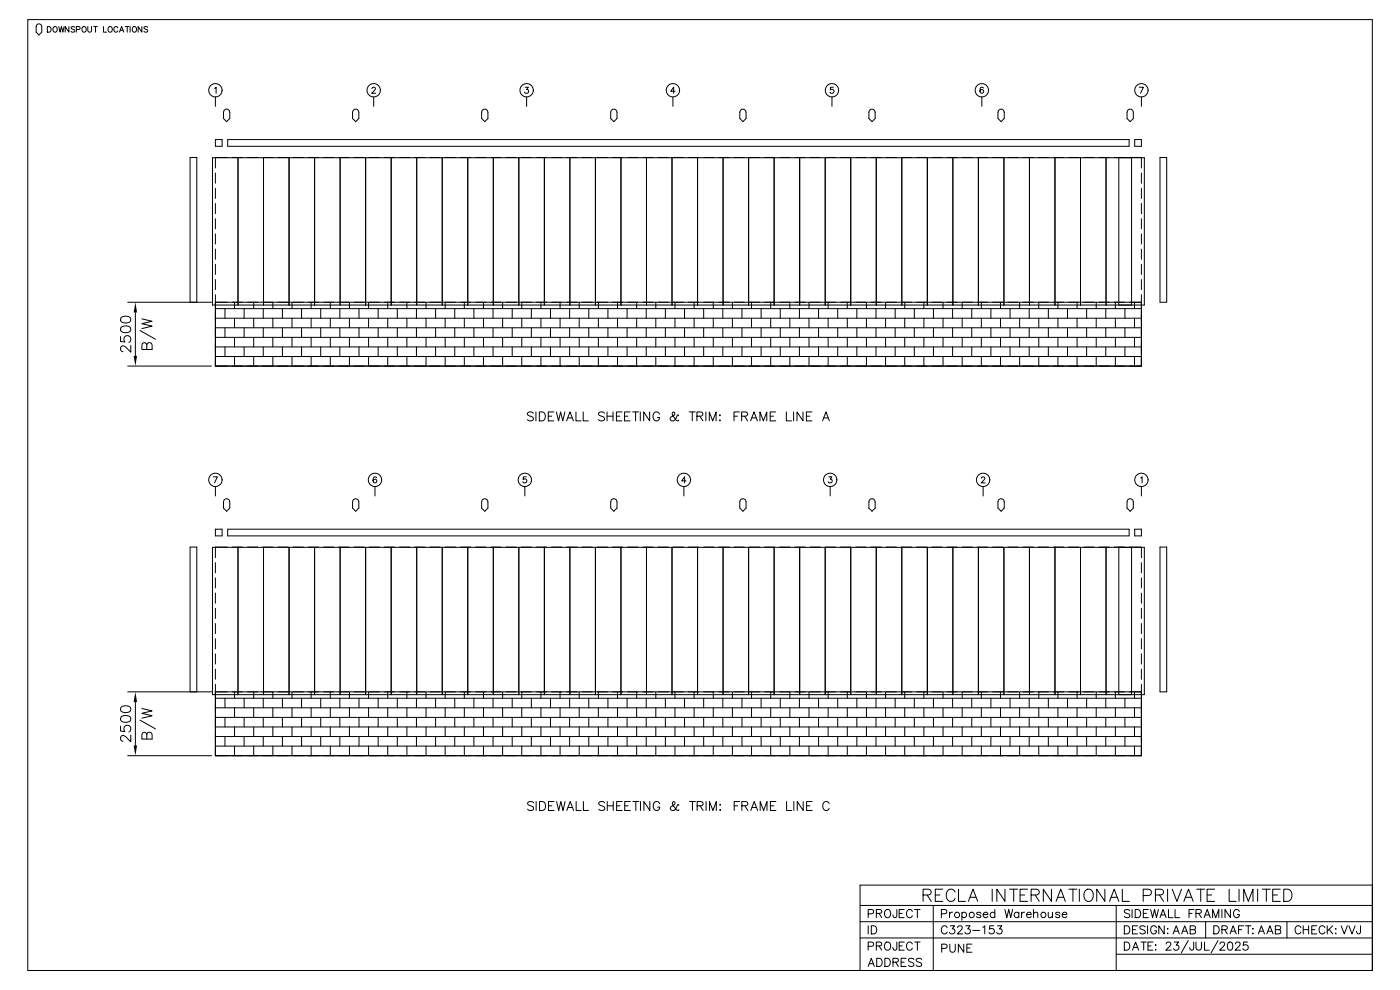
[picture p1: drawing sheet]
<svg xmlns="http://www.w3.org/2000/svg" width="420mm" height="297mm" viewBox="0 0 420 297" stroke-linecap="round" stroke-linejoin="round" font-family="sans-serif">
<g fill="none" stroke="#000" stroke-width=".3">
<path d="M8.3 5.9h403.3v285.1h-403.3zM11 7.5l.4-.3h.5l.5 .3 .1 .5v1.6l-.8 .9-.9-.9zM14.2 8h.6a.9 .9 0 0 1 .5 .8 .9 .9 0 0 1-.5 .8h-.6zM16 8.2l.2-.2a.78 .78 0 0 1 1 .8 .78 .78 0 0 1-1 .8l-.3-.6zM17.6 8l.4 1.6 .4-1.6 .4 1.6 .4-1.6M20.7 8v1.6l-1.2-1.6v1.6M22.4 8.2l-.4-.2-.7 .2 .2 .4 .9 .6v.2l-.4 .2-.7-.2M22.9 8.8h1v-.7l-1-.1v1.6M24.9 8a.78 .78 0 0 1 1 .8 .78 .78 0 0 1-1 .8l-.3-.6zM26.3 8v1.2l.5 .4 .6-.2v-1.4M28.1 8h1.1M28.6 8v1.6"/>
<path d="M31 8v1.6h1M32.7 8a.78 .78 0 0 1 1 .8 .78 .78 0 0 1-1 .8l-.3-.6zM35.4 8.4a.62 .62 0 0 0-.8-.4 .62 .62 0 0 0-.4 .6v.4a.62 .62 0 0 0 .4 .6 .62 .62 0 0 0 .8-.4M35.8 9.6l.7-1.6 .6 1.6M36.1 9.1h.8M37.6 8h1.1M38.1 8v1.6M39 8v1.6M40 8a.78 .78 0 0 1 1 .8 .78 .78 0 0 1-1 .8l-.3-.6zM42.5 8v1.6l-1.1-1.6v1.6M44.3 8.2l-.4-.2-.7 .2 .1 .4 1 .6v.2l-.4 .2-.7-.2M64.4 26.5l.4-.3v1.8"/>
<path d="M64.6 29.1v2.8M67.2 33.1l.5-.4h.6l.4 .4 .2 .5v1.9l-.9 1-1-1zM105.9 33.1l.5-.4h.6l.4 .4 .2 .5v1.9l-.9 1-1-1zM111.5 26.6l.4-.4h.5l.2 .3-.3 .6-.8 .9h1.2M112.1 29.1v2.8M144.6 33.1l.5-.4h.6l.4 .4 .2 .5v1.9l-.9 1-1-1zM157.5 26.2h.9l-.5 .7a.6 .6 0 0 1 .5 .9 .6 .6 0 0 1-1.1-.2M157.9 29.1v2.8M183.3 33.1l.5-.4h.6l.5 .4 .1 .5v1.9l-.9 1-1-1zM201.8 29.1v2.8M202.4 27.4h-1.2l.8-1.2v1.8M222 33.1l.5-.4h.6l.5 .4 .1 .5v1.9l-.9 1-.9-1z"/>
<path d="M249.5 29.1v2.8M249.9 26.2h-.8l-.1 .7a.64 .64 0 0 1 1 0 .64 .64 0 0 1-.2 1 .64 .64 0 0 1-.9-.3M260.7 33.1l.5-.4h.6l.5 .4 .2 .5v1.9l-1 1-.9-1zM294.4 29.1v2.8M294.9 26.4l-.1-.2a.89 .89 0 0 0-1 .7 .89 .89 0 0 0 .6 1.1 .56 .56 0 0 0 .6-.5 .56 .56 0 0 0-.5-.6 .56 .56 0 0 0-.6 .5M299.5 33.1l.4-.4h.6l.5 .4 .2 .5v1.9l-1 1-.9-1zM338.2 33.1l.4-.4h.6l.5 .4 .2 .5v1.9l-1 1-.9-1zM341.7 26.2h1.2l-.9 1.8M342.3 29.1v2.8M63.7 47.3h279.5v44.2h-279.5zM64.6 41.9h2v2h-2zM64.6 51.9v3"/>
<path d="M64.6 56.5v3M68.2 47.2h-3.6v3.2M68.3 41.9h270.3v2h-270.3zM69.7 47.2h3M71.4 47.3v44.2M74.2 47.2h3.1M78.8 47.2h3M79 47.3v44.2M83.4 47.2h3M86.7 47.3v44.2M87.9 47.2h3.1M92.5 47.2h3"/>
<path d="M94.3 47.3v44.2M97 47.2h3.1M101.6 47.2h3M102 47.3v44.2M106.2 47.2h3M109.7 47.3v44.2M110.7 47.2h3.1M115.3 47.2h3M117.3 47.3v44.2M119.8 47.2h3.1M124.4 47.2h3M125 47.3v44.2"/>
<path d="M129 47.2h3M132.6 47.3v44.2M133.5 47.2h3.1M138.1 47.2h3M140.3 47.3v44.2M142.6 47.2h3.1M147.2 47.2h3M147.9 47.3v44.2M151.8 47.2h3M155.6 47.3v44.2M156.3 47.2h3.1M160.9 47.2h3"/>
<path d="M163.3 47.3v44.2M165.4 47.2h3.1M170 47.2h3M170.9 47.3v44.2M174.6 47.2h3M178.6 47.3v44.2M179.1 47.2h3.1M183.7 47.2h3M186.2 47.3v44.2M188.2 47.2h3.1M192.8 47.2h3.1M193.9 47.3v44.2"/>
<path d="M197.4 47.2h3M201.5 47.3v44.2M201.9 47.2h3.1M206.5 47.2h3M209.2 47.3v44.2M211 47.2h3.1M215.6 47.2h3.1M216.8 47.3v44.2M220.2 47.2h3M224.5 47.3v44.2M224.7 47.2h3.1M229.3 47.2h3"/>
<path d="M232.2 47.3v44.2M233.8 47.2h3.1M238.4 47.2h3.1M239.8 47.3v44.2M243 47.2h3M247.5 47.3v44.2M247.5 47.2h3.1M252.1 47.2h3M255.1 47.3v44.2M256.6 47.2h3.1M261.2 47.2h3.1M262.8 47.3v44.2"/>
<path d="M265.8 47.2h3M270.3 47.2h3.1M270.4 47.3v44.2M274.9 47.2h3M278.1 47.3v44.2M279.5 47.2h3M284 47.2h3.1M285.8 47.3v44.2M288.6 47.2h3M293.1 47.2h3.1M293.4 47.3v44.2M297.7 47.2h3"/>
<path d="M301.1 47.3v44.2M302.3 47.2h3M306.8 47.2h3.1M308.7 47.3v44.2M311.4 47.2h3M315.9 47.2h3.1M316.4 47.3v44.2M320.5 47.2h3M324 47.3v44.2M325.1 47.2h3M329.6 47.2h3.1M331.7 47.3v44.2"/>
<path d="M334.2 47.2h3M335.5 47.3v44.2M338.7 47.2h3.6v3.2M339.4 47.3v44.2M340.3 41.9h2v2h-2zM342.3 51.9v3M342.3 56.5v3M347.9 47.2h2v43.4h-2zM64.6 61v3.1M64.6 65.6v3M64.6 70.1v3.1M64.6 74.7v3"/>
<path d="M64.6 79.3v3M342.3 61v3.1M342.3 65.6v3M342.3 70.1v3.1M342.3 74.7v3M342.3 79.3v3M36.3 98.2a2.37 2.37 0 0 1 2.8 0 .99 .99 0 0 1-.5 1.4 2.53 2.53 0 0 1-2.3-.3zM36.3 95.2a2.37 2.37 0 0 1 2.8 0 .99 .99 0 0 1-.5 1.5 2.53 2.53 0 0 1-2.3-.3zM38.3 90.6h25.1M40.6 93.7v13M42 99.1l4.6 2.6M42.6 95.6l3 .7-3 .8 3 .7-3 .7"/>
<path d="M57 90.6v-43.4h2v43.4M64.6 90.6h277.7v19.2h-277.7zM64.6 83.8v3.1M64.6 88.4v4.2M64.6 92.9v4.3M64.6 97.5v4.2M64.6 90.6h3.6M64.6 92.5h277.7M64.6 95.4h277.7M64.6 98.3h277.7M67.5 92.5v2.9M67.5 98.3v2.9"/>
<path d="M69.7 90.6h3M70.3 90.6v1.9M70.3 95.4v2.9M73.2 92.5v2.9M73.2 98.3v2.9M74.2 90.6h3.1M76.1 90.6v1.9M76.1 95.4v2.9M78.8 90.6h3M79 92.5v2.9M79 98.3v2.9M81.8 90.6v1.9"/>
<path d="M81.8 95.4v2.9M83.4 90.6h3M84.7 92.5v2.9M84.7 98.3v2.9M87.6 90.6v1.9M87.6 95.4v2.9M87.9 90.6h3.1M90.4 92.5v2.9M90.4 98.3v2.9M92.5 90.6h3M93.3 90.6v1.9M93.3 95.4v2.9"/>
<path d="M96.2 92.5v2.9M96.2 98.3v2.9M97 90.6h3.1M99.1 90.6v1.9M99.1 95.4v2.9M101.6 90.6h3M101.9 92.5v2.9M101.9 98.3v2.9M104.8 90.6v1.9M104.8 95.4v2.9M106.2 90.6h3M107.7 92.5v2.9"/>
<path d="M107.7 98.3v2.9M110.5 90.6v1.9M110.5 95.4v2.9M110.7 90.6h3.1M113.4 92.5v2.9M113.4 98.3v2.9M115.3 90.6h3M116.3 90.6v1.9M116.3 95.4v2.9M119.1 92.5v2.9M119.1 98.3v2.9M119.8 90.6h3.1"/>
<path d="M122 90.6v1.9M122 95.4v2.9M124.4 90.6h3M124.9 92.5v2.9M124.9 98.3v2.9M127.8 90.6v1.9M127.8 95.4v2.9M129 90.6h3M130.6 92.5v2.9M130.6 98.3v2.9M133.5 95.4v2.9M136.4 92.5v2.9"/>
<path d="M136.4 98.3v2.9M136.6 90.6h-3.1v1.9M138.1 90.6h3M139.2 90.6v1.9M139.2 95.4v2.9M142.1 92.5v2.9M142.1 98.3v2.9M142.6 90.6h3.1M145 90.6v1.9M145 95.4v2.9M147.2 90.6h3M147.9 92.5v2.9"/>
<path d="M147.9 98.3v2.9M150.7 90.6v1.9M150.7 95.4v2.9M151.8 90.6h3M153.6 92.5v2.9M153.6 98.3v2.9M156.3 90.6h3.1M156.5 90.6v1.9M156.5 95.4v2.9M159.3 92.5v2.9M159.3 98.3v2.9M160.9 90.6h3"/>
<path d="M162.2 90.6v1.9M162.2 95.4v2.9M165.1 92.5v2.9M165.1 98.3v2.9M165.4 90.6h3.1M168 90.6v1.9M168 95.4v2.9M170 90.6h3M170.8 92.5v2.9M170.8 98.3v2.9M173.7 90.6v1.9M173.7 95.4v2.9"/>
<path d="M174.6 90.6h3M176.6 92.5v2.9M176.6 98.3v2.9M179.1 90.6h3.1M179.4 90.6v1.9M179.4 95.4v2.9M182.3 92.5v2.9M182.3 98.3v2.9M183.7 90.6h3M185.2 90.6v1.9M185.2 95.4v2.9M188.1 92.5v2.9"/>
<path d="M188.1 98.3v2.9M188.2 90.6h3.1M190.9 90.6v1.9M190.9 95.4v2.9M192.8 90.6h3.1M193.8 92.5v2.9M193.8 98.3v2.9M196.7 90.6v1.9M196.7 95.4v2.9M197.4 90.6h3M199.5 92.5v2.9M199.5 98.3v2.9"/>
<path d="M201.9 90.6h3.1M202.4 90.6v1.9M202.4 95.4v2.9M205.3 92.5v2.9M205.3 98.3v2.9M206.5 90.6h3M208.2 90.6v1.9M208.2 95.4v2.9M211 92.5v2.9M211 98.3v2.9M211 90.6h3.1M213.9 90.6v1.9"/>
<path d="M213.9 95.4v2.9M215.6 90.6h3.1M216.8 92.5v2.9M216.8 98.3v2.9M219.6 90.6v1.9M219.6 95.4v2.9M220.2 90.6h3M222.5 92.5v2.9M222.5 98.3v2.9M224.7 90.6h3.1M225.4 90.6v1.9M225.4 95.4v2.9"/>
<path d="M228.3 92.5v2.9M228.3 98.3v2.9M229.3 90.6h3M231.1 90.6v1.9M231.1 95.4v2.9M233.8 90.6h3.1M234 92.5v2.9M234 98.3v2.9M236.9 90.6v1.9M236.9 95.4v2.9M238.4 90.6h3.1M239.7 92.5v2.9"/>
<path d="M239.7 98.3v2.9M242.6 90.6v1.9M242.6 95.4v2.9M243 90.6h3M245.5 92.5v2.9M245.5 98.3v2.9M247.5 90.6h3.1M248.4 90.6v1.9M248.4 95.4v2.9M251.2 92.5v2.9M251.2 98.3v2.9M252.1 90.6h3"/>
<path d="M254.1 90.6v1.9M254.1 95.4v2.9M256.6 90.6h3.1M257 92.5v2.9M257 98.3v2.9M259.8 90.6v1.9M259.8 95.4v2.9M261.2 90.6h3.1M262.7 92.5v2.9M262.7 98.3v2.9M265.6 90.6v1.9M265.6 95.4v2.9"/>
<path d="M265.8 90.6h3M268.5 92.5v2.9M268.5 98.3v2.9M270.3 90.6h3.1M271.3 90.6v1.9M271.3 95.4v2.9M274.2 92.5v2.9M274.2 98.3v2.9M274.9 90.6h3M277.1 90.6v1.9M277.1 95.4v2.9M279.5 90.6h3"/>
<path d="M279.9 92.5v2.9M279.9 98.3v2.9M282.8 90.6v1.9M282.8 95.4v2.9M284 90.6h3.1M285.7 92.5v2.9M285.7 98.3v2.9M288.6 95.4v2.9M291.4 92.5v2.9M291.4 98.3v2.9M291.6 90.6h-3v1.9M293.1 90.6h3.1"/>
<path d="M294.3 90.6v1.9M294.3 95.4v2.9M297.2 92.5v2.9M297.2 98.3v2.9M297.7 90.6h3M300 90.6v1.9M300 95.4v2.9M302.3 90.6h3M302.9 92.5v2.9M302.9 98.3v2.9M305.8 90.6v1.9M305.8 95.4v2.9"/>
<path d="M306.8 90.6h3.1M308.6 92.5v2.9M308.6 98.3v2.9M311.4 90.6h3M311.5 90.6v1.9M311.5 95.4v2.9M314.4 92.5v2.9M314.4 98.3v2.9M315.9 90.6h3.1M317.3 90.6v1.9M317.3 95.4v2.9M320.1 92.5v2.9"/>
<path d="M320.1 98.3v2.9M320.5 90.6h3M323 90.6v1.9M323 95.4v2.9M325.1 90.6h3M325.9 92.5v2.9M325.9 98.3v2.9M328.7 90.6v1.9M328.7 95.4v2.9M329.6 90.6h3.1M331.6 92.5v2.9M331.6 98.3v2.9"/>
<path d="M334.2 90.6h3M334.5 90.6v1.9M334.5 95.4v2.9M337.4 92.5v2.9M337.4 98.3v2.9M338.7 90.6h3.6M340.2 90.6v1.9M340.2 95.4v2.9M342.3 83.8v3.1M342.3 88.4v4.2M342.3 92.9v4.3M342.3 97.5v4.2"/>
<path d="M36.2 100.9v1.5l1.3 .1a1.08 1.08 0 0 1-.1-1.6 1.08 1.08 0 0 1 1.7 .2 1.08 1.08 0 0 1-.5 1.6M38.3 109.8h25.1M39.2 103.6v2l-1.4-1.5a.92 .92 0 0 0-1.5-.1l-.1 .9 .2 .4 .5 .2M44 103.5l-.1-.5a.71 .71 0 0 0-1.2 0l-.1 1.8h3v-1.3a.8 .8 0 0 0-.8-.8 .8 .8 0 0 0-.8 .8v1.3M64.6 106.6v3.2h277.7v-3.2M64.6 102.1v4.2M64.6 101.2h277.7M64.6 104h277.7M64.6 106.9h277.7M67.5 104v2.9M70.3 101.2v2.8M70.3 106.9v2.9"/>
<path d="M73.2 104v2.9M76.1 101.2v2.8M76.1 106.9v2.9M79 104v2.9M81.8 101.2v2.8M81.8 106.9v2.9M84.7 104v2.9M87.6 101.2v2.8M87.6 106.9v2.9M90.4 104v2.9M93.3 101.2v2.8M93.3 106.9v2.9"/>
<path d="M96.2 104v2.9M99.1 101.2v2.8M99.1 106.9v2.9M101.9 104v2.9M104.8 101.2v2.8M104.8 106.9v2.9M107.7 104v2.9M110.5 101.2v2.8M110.5 106.9v2.9M113.4 104v2.9M116.3 101.2v2.8M116.3 106.9v2.9"/>
<path d="M119.1 104v2.9M122 101.2v2.8M122 106.9v2.9M124.9 104v2.9M127.8 101.2v2.8M127.8 106.9v2.9M130.6 104v2.9M133.5 101.2v2.8M133.5 106.9v2.9M136.4 104v2.9M139.2 101.2v2.8M139.2 106.9v2.9"/>
<path d="M142.1 104v2.9M145 101.2v2.8M145 106.9v2.9M147.9 104v2.9M150.7 101.2v2.8M150.7 106.9v2.9M153.6 104v2.9M156.5 101.2v2.8M156.5 106.9v2.9M159.3 104v2.9M162.2 101.2v2.8M162.2 106.9v2.9"/>
<path d="M165.1 104v2.9M168 101.2v2.8M168 106.9v2.9M170.8 104v2.9M173.7 101.2v2.8M173.7 106.9v2.9M176.6 104v2.9M179.4 101.2v2.8M179.4 106.9v2.9M182.3 104v2.9M185.2 101.2v2.8M185.2 106.9v2.9"/>
<path d="M188.1 104v2.9M190.9 101.2v2.8M190.9 106.9v2.9M193.8 104v2.9M196.7 101.2v2.8M196.7 106.9v2.9M199.5 104v2.9M202.4 101.2v2.8M202.4 106.9v2.9M205.3 104v2.9M208.2 101.2v2.8M208.2 106.9v2.9"/>
<path d="M211 104v2.9M213.9 101.2v2.8M213.9 106.9v2.9M216.8 104v2.9M219.6 101.2v2.8M219.6 106.9v2.9M222.5 104v2.9M225.4 101.2v2.8M225.4 106.9v2.9M228.3 104v2.9M231.1 101.2v2.8M231.1 106.9v2.9"/>
<path d="M234 104v2.9M236.9 101.2v2.8M236.9 106.9v2.9M239.7 104v2.9M242.6 101.2v2.8M242.6 106.9v2.9M245.5 104v2.9M248.4 101.2v2.8M248.4 106.9v2.9M251.2 104v2.9M254.1 101.2v2.8M254.1 106.9v2.9"/>
<path d="M257 104v2.9M259.8 101.2v2.8M259.8 106.9v2.9M262.7 104v2.9M265.6 101.2v2.8M265.6 106.9v2.9M268.5 104v2.9M271.3 101.2v2.8M271.3 106.9v2.9M274.2 104v2.9M277.1 101.2v2.8M277.1 106.9v2.9"/>
<path d="M279.9 104v2.9M282.8 101.2v2.8M282.8 106.9v2.9M285.7 104v2.9M288.6 101.2v2.8M288.6 106.9v2.9M291.4 104v2.9M294.3 101.2v2.8M294.3 106.9v2.9M297.2 104v2.9M300 101.2v2.8M300 106.9v2.9"/>
<path d="M302.9 104v2.9M305.8 101.2v2.8M305.8 106.9v2.9M308.6 104v2.9M311.5 101.2v2.8M311.5 106.9v2.9M314.4 104v2.9M317.3 101.2v2.8M317.3 106.9v2.9M320.1 104v2.9M323 101.2v2.8M323 106.9v2.9"/>
<path d="M325.9 104v2.9M328.7 101.2v2.8M328.7 106.9v2.9M331.6 104v2.9M334.5 101.2v2.8M334.5 106.9v2.9M337.4 104v2.9M340.2 101.2v2.8M340.2 106.9v2.9M342.3 102.1v4.2M160 123.9a1.01 1.01 0 0 0-1-.4 1.01 1.01 0 0 0-.8 .7l.2 .3 1.3 .6 .3 .7a1.18 1.18 0 0 1-1.8 0M160.7 123.5v2.7"/>
<path d="M161.7 123.5h.9a1.43 1.43 0 0 1 1 1.4 1.43 1.43 0 0 1-1 1.3h-.9zM164.4 124.8h1M166.1 123.5h-1.7v2.7h1.7M166.9 123.5l.6 2.7 .6-2.7 .7 2.7 .6-2.7M169.9 126.2l1-2.7 1.1 2.7M170.3 125.3h1.3M172.7 123.5v2.7h1.6M174.9 123.5v2.7h1.5M181.3 123.9a1.01 1.01 0 0 0-1-.4 1.01 1.01 0 0 0-.8 .7l.3 .3 1.2 .6 .3 .7a1.18 1.18 0 0 1-1.8 0M182.1 124.8h1.7M182.1 123.5v2.7M183.8 123.5v2.7"/>
<path d="M184.9 124.8h1M186.5 123.5h-1.6v2.7h1.6M187.3 124.8h1M188.9 123.5h-1.6v2.7h1.6M189.7 123.5h1.8M190.6 123.5v2.7M192 123.5v2.7M194.8 123.5v2.7l-1.8-2.7v2.7M197.8 124.2a.99 .99 0 0 0-1.2-.7 .99 .99 0 0 0-.8 1v.7a.96 .96 0 0 0 1 1 .96 .96 0 0 0 1-1h-.7M203.5 124.7l-.2-.3-.6 1a.9 .9 0 0 1-.8 .9 .9 .9 0 0 1-.9-.9l1.2-1a.54 .54 0 0 0-.2-.9l-.3 .1a2.24 2.24 0 0 0 1.2 2.5l.5 .1 .1-.3M206.7 123.5h1.8M207.6 123.5v2.7"/>
<path d="M209 124.8l1.5-.1 .3-.4-.1-.5-.5-.3h-1.2v2.7M209.9 124.8l.9 1.4M211.7 123.5v2.7M212.7 126.2v-2.7l1 2.7 1.1-2.7v2.7M215.9 124.4v.3zM215.9 125.9v.3zM220.1 124.8h1M221.8 123.5h-1.7v2.7M222.4 124.8l1.5-.1 .3-.4-.1-.5-.5-.3h-1.2v2.7M223.3 124.8l.9 1.4M225.1 126.2l1-2.7 1 2.7M225.5 125.3h1.3"/>
<path d="M227.9 126.2v-2.7l1 2.7 1.1-2.7v2.7M231 124.8h1M232.6 123.5h-1.6v2.7h1.6M235.8 123.5v2.7h1.6M238 123.5v2.7M240.8 123.5v2.7l-1.8-2.7v2.7M241.8 124.8h1.1M243.5 123.5h-1.7v2.7h1.7M246.7 126.2l1-2.7 1 2.7M247.1 125.3h1.2M64 143h1.2l-.9 1.8M64.6 145.9v2.8"/>
<path d="M64.6 158.7h2v2h-2zM67.2 149.9l.5-.3h.6l.4 .3 .2 .6v1.9l-.9 .9-1-.9zM68.3 158.7h270.3v2h-270.3zM105.9 149.9l.5-.3h.6l.4 .3 .2 .6v1.9l-.9 .9-1-.9zM112.4 145.9v2.8M112.9 143.2l-.1-.1a.89 .89 0 0 0-1 .6 .89 .89 0 0 0 .6 1.1 .56 .56 0 0 0 .6-.5 .56 .56 0 0 0-.5-.6 .56 .56 0 0 0-.6 .5M144.6 149.9l.5-.3h.6l.4 .3 .2 .6v1.9l-.9 .9-1-.9zM157.4 145.9v2.8M157.8 143h-.8l-.1 .8a.64 .64 0 0 1 .9-.1 .64 .64 0 0 1-.1 1 .64 .64 0 0 1-.9-.2M183.3 149.9l.5-.3h.6l.5 .3 .1 .6v1.9l-.9 .9-1-.9zM205.1 145.9v2.8M205.7 144.2h-1.3l.9-1.2v1.8"/>
<path d="M222 149.9l.5-.3h.6l.5 .3 .1 .6v1.9l-.9 .9-.9-.9zM248.5 143h1l-.5 .7a.6 .6 0 0 1 .4 1 .6 .6 0 0 1-1-.2M249 145.9v2.8M260.7 149.9l.5-.3h.6l.5 .3 .2 .6v1.9l-1 .9-.9-.9zM294.3 143.4l.4-.4 .5 .1 .1 .2-.2 .6-.9 .9h1.2M294.8 145.9v2.8M299.5 149.9l.4-.3h.6l.5 .3 .2 .6v1.9l-1 .9-.9-.9zM338.2 149.9l.4-.3h.6l.5 .3 .2 .6v1.9l-1 .9-.9-.9zM340.3 158.7h2v2h-2zM342.1 143.3l.4-.3v1.8M342.3 145.9v2.8M63.7 164.1h279.5v44.2h-279.5z"/>
<path d="M64.6 168.7v3.1M64.6 173.3v3M64.6 177.8v3.1M68.2 164h-3.6v3.2M69.7 164h3M71.4 164.1v44.2M74.2 164h3.1M78.8 164h3M79 164.1v44.2M83.4 164h3M86.7 164.1v44.2M87.9 164h3.1"/>
<path d="M92.5 164h3M94.3 164.1v44.2M97 164h3.1M101.6 164h3M102 164.1v44.2M106.2 164h3M109.7 164.1v44.2M110.7 164h3.1M115.3 164h3M117.3 164.1v44.2M119.8 164h3.1M124.4 164h3"/>
<path d="M125 164.1v44.2M129 164h3M132.6 164.1v44.2M133.5 164h3.1M138.1 164h3M140.3 164.1v44.2M142.6 164h3.1M147.2 164h3M147.9 164.1v44.2M151.8 164h3M155.6 164.1v44.2M156.3 164h3.1"/>
<path d="M160.9 164h3M163.3 164.1v44.2M165.4 164h3.1M170 164h3M170.9 164.1v44.2M174.6 164h3M178.6 164.1v44.2M179.1 164h3.1M183.7 164h3M186.2 164.1v44.2M188.2 164h3.1M192.8 164h3.1"/>
<path d="M193.9 164.1v44.2M197.4 164h3M201.5 164.1v44.2M201.9 164h3.1M206.5 164h3M209.2 164.1v44.2M211 164h3.1M215.6 164h3.1M216.8 164.1v44.2M220.2 164h3M224.5 164.1v44.2M224.7 164h3.1"/>
<path d="M229.3 164h3M232.2 164.1v44.2M233.8 164h3.1M238.4 164h3.1M239.8 164.1v44.2M243 164h3M247.5 164.1v44.2M247.5 164h3.1M252.1 164h3M255.1 164.1v44.2M256.6 164h3.1M261.2 164h3.1"/>
<path d="M262.8 164.1v44.2M265.8 164h3M270.3 164h3.1M270.4 164.1v44.2M274.9 164h3M278.1 164.1v44.2M279.5 164h3M284 164h3.1M285.8 164.1v44.2M288.6 164h3M293.1 164h3.1M293.4 164.1v44.2"/>
<path d="M297.7 164h3M301.1 164.1v44.2M302.3 164h3M306.8 164h3.1M308.7 164.1v44.2M311.4 164h3M315.9 164h3.1M316.4 164.1v44.2M320.5 164h3M324 164.1v44.2M325.1 164h3M329.6 164h3.1"/>
<path d="M331.7 164.1v44.2M334.2 164h3M335.5 164.1v44.2M338.7 164h3.6v3.2M339.4 164.1v44.2M342.3 168.7v3.1M342.3 173.3v3M342.3 177.8v3.1M347.9 164h2v43.5h-2zM64.6 182.4v3M64.6 187v3M64.6 191.5v3.1"/>
<path d="M64.6 196.1v3M342.3 182.4v3M342.3 187v3M342.3 191.5v3.1M342.3 196.1v3M36.2 217.8v1.4l1.3 .2a1.08 1.08 0 0 1-.1-1.7 1.08 1.08 0 0 1 1.7 .2 1.08 1.08 0 0 1-.5 1.6M36.3 215a2.37 2.37 0 0 1 2.8 0 .99 .99 0 0 1-.5 1.4 2.53 2.53 0 0 1-2.3-.2zM36.3 212.1a2.37 2.37 0 0 1 2.8 0 .99 .99 0 0 1-.5 1.4 2.53 2.53 0 0 1-2.3-.3zM38.3 207.5h25.1M40.6 210.5v13M42 215.9l4.6 2.7M42.6 212.4l3 .8-3 .7 3 .7-3 .8"/>
<path d="M57 207.5v-43.5h2v43.5M64.6 207.5h277.7v19.1h-277.7zM64.6 200.6v3.1M64.6 205.2v4.2h277.7v-4.2M64.6 209.8v4.2M64.6 214.3v4.3M64.6 218.9v4.2M64.6 207.5h3.6M64.6 212.2h277.7M64.6 215.1h277.7M64.6 218h277.7M67.5 209.4v2.8"/>
<path d="M67.5 215.1v2.9M69.7 207.5h3M70.3 207.5v1.9M70.3 212.2v2.9M70.3 218v2.9M73.2 209.4v2.8M73.2 215.1v2.9M74.2 207.5h3.1M76.1 207.5v1.9M76.1 212.2v2.9M76.1 218v2.9M78.8 207.5h3"/>
<path d="M79 209.4v2.8M79 215.1v2.9M81.8 207.5v1.9M81.8 212.2v2.9M81.8 218v2.9M83.4 207.5h3M84.7 209.4v2.8M84.7 215.1v2.9M87.6 207.5v1.9M87.6 212.2v2.9M87.6 218v2.9M87.9 207.5h3.1"/>
<path d="M90.4 209.4v2.8M90.4 215.1v2.9M92.5 207.5h3M93.3 207.5v1.9M93.3 212.2v2.9M93.3 218v2.9M96.2 209.4v2.8M96.2 215.1v2.9M97 207.5h3.1M99.1 207.5v1.9M99.1 212.2v2.9M99.1 218v2.9"/>
<path d="M101.6 207.5h3M101.9 209.4v2.8M101.9 215.1v2.9M104.8 207.5v1.9M104.8 212.2v2.9M104.8 218v2.9M106.2 207.5h3M107.7 209.4v2.8M107.7 215.1v2.9M110.5 207.5v1.9M110.5 212.2v2.9M110.5 218v2.9"/>
<path d="M110.7 207.5h3.1M113.4 209.4v2.8M113.4 215.1v2.9M115.3 207.5h3M116.3 207.5v1.9M116.3 212.2v2.9M116.3 218v2.9M119.1 209.4v2.8M119.1 215.1v2.9M119.8 207.5h3.1M122 207.5v1.9M122 212.2v2.9"/>
<path d="M122 218v2.9M124.4 207.5h3M124.9 209.4v2.8M124.9 215.1v2.9M127.8 207.5v1.9M127.8 212.2v2.9M127.8 218v2.9M129 207.5h3M130.6 209.4v2.8M130.6 215.1v2.9M133.5 212.2v2.9M133.5 218v2.9"/>
<path d="M136.4 209.4v2.8M136.4 215.1v2.9M136.6 207.5h-3.1v1.9M138.1 207.5h3M139.2 207.5v1.9M139.2 212.2v2.9M139.2 218v2.9M142.1 209.4v2.8M142.1 215.1v2.9M142.6 207.5h3.1M145 207.5v1.9M145 212.2v2.9"/>
<path d="M145 218v2.9M147.2 207.5h3M147.9 209.4v2.8M147.9 215.1v2.9M150.7 207.5v1.9M150.7 212.2v2.9M150.7 218v2.9M151.8 207.5h3M153.6 209.4v2.8M153.6 215.1v2.9M156.3 207.5h3.1M156.5 207.5v1.9"/>
<path d="M156.5 212.2v2.9M156.5 218v2.9M159.3 209.4v2.8M159.3 215.1v2.9M160.9 207.5h3M162.2 207.5v1.9M162.2 212.2v2.9M162.2 218v2.9M165.1 209.4v2.8M165.1 215.1v2.9M165.4 207.5h3.1M168 207.5v1.9"/>
<path d="M168 212.2v2.9M168 218v2.9M170 207.5h3M170.8 209.4v2.8M170.8 215.1v2.9M173.7 207.5v1.9M173.7 212.2v2.9M173.7 218v2.9M174.6 207.5h3M176.6 209.4v2.8M176.6 215.1v2.9M179.1 207.5h3.1"/>
<path d="M179.4 207.5v1.9M179.4 212.2v2.9M179.4 218v2.9M182.3 209.4v2.8M182.3 215.1v2.9M183.7 207.5h3M185.2 207.5v1.9M185.2 212.2v2.9M185.2 218v2.9M188.1 209.4v2.8M188.1 215.1v2.9M188.2 207.5h3.1"/>
<path d="M190.9 207.5v1.9M190.9 212.2v2.9M190.9 218v2.9M192.8 207.5h3.1M193.8 209.4v2.8M193.8 215.1v2.9M196.7 207.5v1.9M196.7 212.2v2.9M196.7 218v2.9M197.4 207.5h3M199.5 209.4v2.8M199.5 215.1v2.9"/>
<path d="M201.9 207.5h3.1M202.4 207.5v1.9M202.4 212.2v2.9M202.4 218v2.9M205.3 209.4v2.8M205.3 215.1v2.9M206.5 207.5h3M208.2 207.5v1.9M208.2 212.2v2.9M208.2 218v2.9M211 209.4v2.8M211 215.1v2.9"/>
<path d="M211 207.5h3.1M213.9 207.5v1.9M213.9 212.2v2.9M213.9 218v2.9M215.6 207.5h3.1M216.8 209.4v2.8M216.8 215.1v2.9M219.6 207.5v1.9M219.6 212.2v2.9M219.6 218v2.9M220.2 207.5h3M222.5 209.4v2.8"/>
<path d="M222.5 215.1v2.9M224.7 207.5h3.1M225.4 207.5v1.9M225.4 212.2v2.9M225.4 218v2.9M228.3 209.4v2.8M228.3 215.1v2.9M229.3 207.5h3M231.1 207.5v1.9M231.1 212.2v2.9M231.1 218v2.9M233.8 207.5h3.1"/>
<path d="M234 209.4v2.8M234 215.1v2.9M236.9 207.5v1.9M236.9 212.2v2.9M236.9 218v2.9M238.4 207.5h3.1M239.7 209.4v2.8M239.7 215.1v2.9M242.6 207.5v1.9M242.6 212.2v2.9M242.6 218v2.9M243 207.5h3"/>
<path d="M245.5 209.4v2.8M245.5 215.1v2.9M247.5 207.5h3.1M248.4 207.5v1.9M248.4 212.2v2.9M248.4 218v2.9M251.2 209.4v2.8M251.2 215.1v2.9M252.1 207.5h3M254.1 207.5v1.9M254.1 212.2v2.9M254.1 218v2.9"/>
<path d="M256.6 207.5h3.1M257 209.4v2.8M257 215.1v2.9M259.8 207.5v1.9M259.8 212.2v2.9M259.8 218v2.9M261.2 207.5h3.1M262.7 209.4v2.8M262.7 215.1v2.9M265.6 207.5v1.9M265.6 212.2v2.9M265.6 218v2.9"/>
<path d="M265.8 207.5h3M268.5 209.4v2.8M268.5 215.1v2.9M270.3 207.5h3.1M271.3 207.5v1.9M271.3 212.2v2.9M271.3 218v2.9M274.2 209.4v2.8M274.2 215.1v2.9M274.9 207.5h3M277.1 207.5v1.9M277.1 212.2v2.9"/>
<path d="M277.1 218v2.9M279.5 207.5h3M279.9 209.4v2.8M279.9 215.1v2.9M282.8 207.5v1.9M282.8 212.2v2.9M282.8 218v2.9M284 207.5h3.1M285.7 209.4v2.8M285.7 215.1v2.9M288.6 212.2v2.9M288.6 218v2.9"/>
<path d="M291.4 209.4v2.8M291.4 215.1v2.9M291.6 207.5h-3v1.9M293.1 207.5h3.1M294.3 207.5v1.9M294.3 212.2v2.9M294.3 218v2.9M297.2 209.4v2.8M297.2 215.1v2.9M297.7 207.5h3M300 207.5v1.9M300 212.2v2.9"/>
<path d="M300 218v2.9M302.3 207.5h3M302.9 209.4v2.8M302.9 215.1v2.9M305.8 207.5v1.9M305.8 212.2v2.9M305.8 218v2.9M306.8 207.5h3.1M308.6 209.4v2.8M308.6 215.1v2.9M311.4 207.5h3M311.5 207.5v1.9"/>
<path d="M311.5 212.2v2.9M311.5 218v2.9M314.4 209.4v2.8M314.4 215.1v2.9M315.9 207.5h3.1M317.3 207.5v1.9M317.3 212.2v2.9M317.3 218v2.9M320.1 209.4v2.8M320.1 215.1v2.9M320.5 207.5h3M323 207.5v1.9"/>
<path d="M323 212.2v2.9M323 218v2.9M325.1 207.5h3M325.9 209.4v2.8M325.9 215.1v2.9M328.7 207.5v1.9M328.7 212.2v2.9M328.7 218v2.9M329.6 207.5h3.1M331.6 209.4v2.8M331.6 215.1v2.9M334.2 207.5h3"/>
<path d="M334.5 207.5v1.9M334.5 212.2v2.9M334.5 218v2.9M337.4 209.4v2.8M337.4 215.1v2.9M338.7 207.5h3.6M340.2 207.5v1.9M340.2 212.2v2.9M340.2 218v2.9M342.3 200.6v3.1M342.3 209.8v4.2M342.3 214.3v4.3"/>
<path d="M342.3 218.9v4.2M38.3 226.6h25.1M39.2 220.4v2l-1.4-1.4a.92 .92 0 0 0-1.5-.2l-.1 .9 .2 .4 .5 .2M44 220.3l-.1-.4a.71 .71 0 0 0-1.2 0l-.1 1.7h3v-1.3a.8 .8 0 0 0-.8-.7 .8 .8 0 0 0-.8 .7v1.3M64.6 223.4v3.2h277.7v-3.2M64.6 220.9h277.7M64.6 223.7h277.7M67.5 220.9v2.8M70.3 223.7v2.9M73.2 220.9v2.8M76.1 223.7v2.9M79 220.9v2.8"/>
<path d="M81.8 223.7v2.9M84.7 220.9v2.8M87.6 223.7v2.9M90.4 220.9v2.8M93.3 223.7v2.9M96.2 220.9v2.8M99.1 223.7v2.9M101.9 220.9v2.8M104.8 223.7v2.9M107.7 220.9v2.8M110.5 223.7v2.9M113.4 220.9v2.8"/>
<path d="M116.3 223.7v2.9M119.1 220.9v2.8M122 223.7v2.9M124.9 220.9v2.8M127.8 223.7v2.9M130.6 220.9v2.8M133.5 223.7v2.9M136.4 220.9v2.8M139.2 223.7v2.9M142.1 220.9v2.8M145 223.7v2.9M147.9 220.9v2.8"/>
<path d="M150.7 223.7v2.9M153.6 220.9v2.8M156.5 223.7v2.9M159.3 220.9v2.8M162.2 223.7v2.9M165.1 220.9v2.8M168 223.7v2.9M170.8 220.9v2.8M173.7 223.7v2.9M176.6 220.9v2.8M179.4 223.7v2.9M182.3 220.9v2.8"/>
<path d="M185.2 223.7v2.9M188.1 220.9v2.8M190.9 223.7v2.9M193.8 220.9v2.8M196.7 223.7v2.9M199.5 220.9v2.8M202.4 223.7v2.9M205.3 220.9v2.8M208.2 223.7v2.9M211 220.9v2.8M213.9 223.7v2.9M216.8 220.9v2.8"/>
<path d="M219.6 223.7v2.9M222.5 220.9v2.8M225.4 223.7v2.9M228.3 220.9v2.8M231.1 223.7v2.9M234 220.9v2.8M236.9 223.7v2.9M239.7 220.9v2.8M242.6 223.7v2.9M245.5 220.9v2.8M248.4 223.7v2.9M251.2 220.9v2.8"/>
<path d="M254.1 223.7v2.9M257 220.9v2.8M259.8 223.7v2.9M262.7 220.9v2.8M265.6 223.7v2.9M268.5 220.9v2.8M271.3 223.7v2.9M274.2 220.9v2.8M277.1 223.7v2.9M279.9 220.9v2.8M282.8 223.7v2.9M285.7 220.9v2.8"/>
<path d="M288.6 223.7v2.9M291.4 220.9v2.8M294.3 223.7v2.9M297.2 220.9v2.8M300 223.7v2.9M302.9 220.9v2.8M305.8 223.7v2.9M308.6 220.9v2.8M311.5 223.7v2.9M314.4 220.9v2.8M317.3 223.7v2.9M320.1 220.9v2.8"/>
<path d="M323 223.7v2.9M325.9 220.9v2.8M328.7 223.7v2.9M331.6 220.9v2.8M334.5 223.7v2.9M337.4 220.9v2.8M340.2 223.7v2.9M160 240.7a1.01 1.01 0 0 0-1-.4 1.01 1.01 0 0 0-.8 .7l.3 .4 1.3 .5 .2 .7a1.18 1.18 0 0 1-1.8 0M160.8 240.3v2.7M161.8 240.3h.9a1.43 1.43 0 0 1 .9 1.4 1.43 1.43 0 0 1-.9 1.3h-.9zM164.5 241.6h1M166.1 240.3h-1.6v2.7h1.6"/>
<path d="M166.9 240.3l.7 2.7 .6-2.7 .6 2.7 .7-2.7M170 243l1-2.7 1 2.7M170.4 242.1h1.2M172.8 240.3v2.7h1.5M175 240.3v2.7h1.5M181.3 240.7a1.01 1.01 0 0 0-.9-.4 1.01 1.01 0 0 0-.8 .7l.2 .4 1.3 .5 .2 .7a1.18 1.18 0 0 1-1.7 0M182.1 241.6h1.8M182.1 240.3v2.7M183.9 240.3v2.7M184.9 241.6h1M186.6 240.3h-1.7v2.7h1.7M187.4 241.6h1"/>
<path d="M189 240.3h-1.6v2.7h1.6M189.8 240.3h1.8M190.7 240.3v2.7M192.1 240.3v2.7M194.9 240.3v2.7l-1.8-2.7v2.7M197.8 241a.99 .99 0 0 0-1.1-.7 .99 .99 0 0 0-.8 1.1v.6a.96 .96 0 0 0 1 1 .96 .96 0 0 0 .9-1h-.6M203.6 241.5l-.3-.3-.5 1.1a.9 .9 0 0 1-.9 .8 .9 .9 0 0 1-.9-.8l1.3-1.1a.54 .54 0 0 0-.3-.9l-.2 .2a2.24 2.24 0 0 0 1.1 2.4l.5 .1 .2-.2M206.8 240.3h1.8M207.7 240.3v2.7M209.1 241.6l1.5-.1 .3-.4-.2-.5-.5-.3h-1.1v2.7M210 241.6l.9 1.4M211.8 240.3v2.7"/>
<path d="M212.8 243v-2.7l1 2.7 1-2.7v2.7M215.8 241.4h.3zM215.8 242.9h.3zM220.2 241.6h1M221.8 240.3h-1.6v2.7M222.5 241.6l1.5-.1 .3-.4-.2-.5-.5-.3h-1.1v2.7M223.4 241.6l.9 1.4M225.2 243l1-2.7 1 2.7M225.5 242.1h1.3M228 243v-2.7l1 2.7 1-2.7v2.7M231 241.6h1.1M232.7 240.3h-1.7v2.7h1.7"/>
<path d="M235.9 240.3v2.7h1.5M238.1 240.3v2.7M240.9 240.3v2.7l-1.8-2.7v2.7M241.9 241.6h1M243.6 240.3h-1.7v2.7h1.7M248.7 241a.99 .99 0 0 0-1.2-.7 .99 .99 0 0 0-.8 1.1v.6a.99 .99 0 0 0 .8 1 .99 .99 0 0 0 1.2-.6M257.9 276.4h153.7M257.9 271.5h153.7M260.4 274h1a.64 .64 0 0 0 .6-.6 .64 .64 0 0 0-.6-.7h-1v2.5M260.4 277.6v2.4M261.3 277.6h.8a1.3 1.3 0 0 1 .9 1.2 1.3 1.3 0 0 1-.9 1.2h-.8zM262.8 273.9l1.4-.1 .2-.4-.1-.4-.5-.3h-1v2.5"/>
<path d="M263.6 273.9l.8 1.3M265.5 273.1a.9 .9 0 0 1 1-.3 .9 .9 0 0 1 .6 .9v.5a.93 .93 0 0 1-.9 1 .93 .93 0 0 1-1-1zM269 272.7l-.2 2.2-.3 .3-.5-.2-.2-.6M269.7 273.9h.9M271.2 272.7h-1.5v2.5h1.5M273.6 273.3a.9 .9 0 0 0-1-.6 .9 .9 0 0 0-.7 1v.5a.9 .9 0 0 0 .7 1 .9 .9 0 0 0 1-.6M274.3 272.7h1.6M275.1 272.7v2.5M276.8 268.4l2.1-.2a.85 .85 0 0 0 0-1.4l-2.1-.2v3.7M278 268.4l1.3 1.9M279.9 271.5v19.5M280.5 268.4h1.4"/>
<path d="M282.3 274h1.1a.64 .64 0 0 0 .6-.6 .64 .64 0 0 0-.6-.7h-1.1v2.5M282.7 266.6h-2.2v3.7h2.2M284.1 278.2a.9 .9 0 0 0-1.1-.6 .9 .9 0 0 0-.7 .9v.6a.9 .9 0 0 0 .7 .9 .9 .9 0 0 0 1.1-.5M284.8 273.5v1.7M285 277.6h1.3l-.7 .9a.81 .81 0 0 1 .6 1.3 .81 .81 0 0 1-1.4-.2M285.7 273.5a.78 .78 0 0 0-.9 .7M286.4 267.5a1.34 1.34 0 0 0-1.5-.9 1.34 1.34 0 0 0-1.1 1.4 1.6 1.6 0 0 0 .3 1.8 1.6 1.6 0 0 0 1.8 .3l.5-.7M287.2 278.2l.5-.6 .7 .1 .2 .4-.4 .8-1.1 1.1h1.6M287.5 266.6v3.7h2M288.5 273.9a.78 .78 0 0 1 1.1-.1 .78 .78 0 0 1 0 1.1 .78 .78 0 0 1-1.1-.1M288.5 273.5v2.5M289.6 277.6h1.3l-.7 .9a.81 .81 0 0 1 .6 1.3 .81 .81 0 0 1-1.4-.2"/>
<path d="M290.4 270.3l1.4-3.7 1.4 3.7M290.9 269.1h1.8M291.7 279h2.1M294.2 273.9a.74 .74 0 0 0-1.3 0l.3 .3 .8 .3 .2 .3a.74 .74 0 0 1-1.3 0M294.7 278.1l.6-.5v2.4M294.9 274.2h1.3a.75 .75 0 0 0-1-.6 .75 .75 0 0 0-.2 1.2 .74 .74 0 0 0 1.2 0M297.6 266.6v3.7M298 277.6h-1.2l-.1 1a.86 .86 0 0 1 1.3 0 .86 .86 0 0 1-.1 1.3 .86 .86 0 0 1-1.3-.3M298.3 273.9a.78 .78 0 0 0-1.1-.1 .78 .78 0 0 0 0 1.1 .78 .78 0 0 0 1.1-.1M298.3 272.7v2.5M299.2 277.6h1.2l-.7 .9a.81 .81 0 0 1 .6 1.3 .81 .81 0 0 1-1.4-.2M301.4 272.7l.5 2.5 .6-2.5 .6 2.5 .6-2.5"/>
<path d="M301.4 266.6v3.7l-2.5-3.7v3.7M302.8 266.6h2.4M304 266.6v3.7M305.5 273.9a.78 .78 0 0 0-1.1-.1 .78 .78 0 0 0 0 1.1 .78 .78 0 0 0 1.1-.1M305.5 273.5v1.7M305.9 268.4h1.4M306.4 273.5v1.7M307.3 273.5a.78 .78 0 0 0-.9 .7M307.9 274.2h1.4a.75 .75 0 0 0-1.1-.6 .75 .75 0 0 0-.2 1.2 .74 .74 0 0 0 1.3 0M308.2 266.6h-2.3v3.7h2.3M309.2 268.4l2.1-.2a.85 .85 0 0 0 0-1.4l-2.1-.2v3.7M310 274l.5-.5 .6 .2 .1 1.5"/>
<path d="M310 272.7v2.5M310.4 268.4l1.3 1.9M314.4 273.5l.1 1.5 .6 .2 .5-.5M315.3 266.6v3.7l-2.4-3.7v3.7M315.6 273.5v1.7M316.7 270.3l1.4-3.7 1.4 3.7M317.2 269.1h1.8M317.8 273.9a.74 .74 0 0 0-1.2 0l.1 .2 1 .4 .1 .3a.74 .74 0 0 1-1.2 0M318.5 274.2h1.4a.75 .75 0 0 0-1-.6 .75 .75 0 0 0-.2 1.2 .74 .74 0 0 0 1.2 0M320.5 266.6h2.5M321.8 266.6v3.7M323.7 266.6v3.7"/>
<path d="M325.8 266.8a1.68 1.68 0 0 1 1.9 .6 1.68 1.68 0 0 1 0 2 1.34 1.34 0 0 1-1.5 .9 1.34 1.34 0 0 1-1.1-1.4 2.22 2.22 0 0 1 .7-2.1zM331.3 266.6v3.7l-2.4-3.7v3.7M332.7 270.3l1.4-3.7 1.4 3.7M333.3 269.1h1.7M334.7 271.5v19.5M336.6 266.6v3.7h2.1M337.2 277.6h.8a1.3 1.3 0 0 1 .8 1.2 1.3 1.3 0 0 1-.8 1.2h-.8zM338.8 273.1a.92 .92 0 0 0-.9-.4 .92 .92 0 0 0-.7 .6l.2 .4 1.2 .4 .2 .7a1.07 1.07 0 0 1-1.6 0M339.5 272.7v2.5M339.6 278.8h.9M340.4 272.7h.8a1.3 1.3 0 0 1 .9 1.2 1.3 1.3 0 0 1-.9 1.3h-.8zM341.1 277.6h-1.5v2.4h1.5"/>
<path d="M342.8 268.5h1.6a.96 .96 0 0 0 .9-.9 .96 .96 0 0 0-.9-1h-1.6v3.7M342.9 273.9h.9M343.5 278a.92 .92 0 0 0-.9-.4 .92 .92 0 0 0-.8 .6l.3 .3 1.1 .5 .3 .7a1.07 1.07 0 0 1-1.7 0M344.1 277.6v2.4M344.4 272.7h-1.5v2.5h1.5M345.1 272.7l.6 2.5 .5-2.5 .6 2.5 .6-2.5M346.5 268.4l2.1-.2a.85 .85 0 0 0 0-1.4l-2.1-.2v3.7M346.8 278.2a.9 .9 0 0 0-1-.6 .9 .9 0 0 0-.7 .9v.6a.87 .87 0 0 0 .8 1 .87 .87 0 0 0 .9-1h-.6M347.7 268.4l1.2 1.9M347.9 275.2l.9-2.5 .9 2.5M348.2 274.4h1.2M349.1 277.6v2.4l-1.6-2.4v2.4"/>
<path d="M350.2 266.6v3.7M350.2 278.4v.2zM350.2 279.8v.2zM350.4 272.7v2.5h1.4M351.6 266.6l1.3 3.7 1.4-3.7M352.2 279.2h1.1M352.4 272.7v2.5h1.4M354.7 279.2h1.2M355 270.3l1.4-3.7 1.4 3.7M355.6 269.1h1.7M356.6 273.9h.9M356.9 278.8h1.1a.64 .64 0 0 1 .6 .6 .64 .64 0 0 1-.6 .6h-1.1v-2.4h1.1l.4 .2 .1 .5-.5 .5"/>
<path d="M358.1 272.7h-1.5v2.5M358.7 273.9l1.4-.1 .2-.4-.1-.4-.5-.3h-1v2.5M358.9 266.6h2.4M359.5 273.9l.8 1.3M360.1 266.6v3.7M361.1 275.2l.9-2.5 1 2.5M361.5 274.4h1.1M361.6 276.4v4.9M362 268.4h1.4M363.7 275.2v-2.5l.9 2.5 .9-2.5v2.5M364 277.6h.8a1.3 1.3 0 0 1 .9 1.2 1.3 1.3 0 0 1-.9 1.2h-.8zM364.3 266.6h-2.3v3.7h2.3"/>
<path d="M366.4 278.8l1.4-.2 .3-.3-.1-.5-.5-.2h-1.1v2.4M366.4 272.7v2.5M367.3 278.8l.8 1.2M368.6 266.6v3.7h2.1M369 272.7v2.5l-1.6-2.5v2.5M369.2 279.2h1.2M371.4 278.8h1M371.6 266.6v3.7M371.7 273.3a.9 .9 0 0 0-1.1-.6 .9 .9 0 0 0-.7 1v.5a.87 .87 0 0 0 .9 1 .87 .87 0 0 0 .9-1h-.6M372.9 277.6h-1.5v2.4M373 270.3v-3.7l1.4 3.7 1.4-3.7v3.7M373.5 277.6h1.7"/>
<path d="M374.3 277.6v2.4M375.7 278.4v.2zM375.7 279.8v.2zM377.2 266.6v3.7M377.7 279.2h1.2M378.5 266.6h2.5M379.8 266.6v3.7M380.3 279.2h1.1M381.7 268.4h1.4M382.5 278.8h1a.64 .64 0 0 1 .6 .6 .64 .64 0 0 1-.6 .6h-1v-2.4h1l.5 .2v.7l-.5 .3M383.9 266.6h-2.2v3.7h2.2M385 266.6h1.2a1.95 1.95 0 0 1 1.3 1.9 1.95 1.95 0 0 1-1.3 1.8h-1.2z"/>
<path d="M386 276.4v4.9M390.1 278.2a.9 .9 0 0 0-1-.6 .9 .9 0 0 0-.7 .9v.6a.9 .9 0 0 0 .7 .9 .9 .9 0 0 0 1-.5M390.8 278.8h1.7M390.8 277.6v2.4M392.5 277.6v2.4M393.4 278.8h.9M394.9 277.6h-1.5v2.4h1.5M397.3 278.2a.9 .9 0 0 0-1-.6 .9 .9 0 0 0-.7 .9v.6a.9 .9 0 0 0 .7 .9 .9 .9 0 0 0 1-.5M398 277.6v2.4M398.6 278.6l1.1 1.4M399.7 277.6l-1.7 1.6M400.6 278.4v.2z"/>
<path d="M400.6 279.8v.2zM402.2 277.6l.9 2.4 1-2.4M404.5 277.6l1 2.4 .9-2.4M408 277.6l-.1 2.2-.3 .2-.5-.1-.2-.7M411.6 265.4h-153.7v25.6M257.9 281.3h153.7M260.4 283.8h1a.64 .64 0 0 0 .6-.7 .64 .64 0 0 0-.6-.6h-1v2.4M260.4 289.8l.9-2.4 .9 2.4M260.7 289h1.2M262.8 283.6l1.4-.1 .2-.3-.1-.5-.5-.2h-1v2.4M262.9 287.4h.8a1.3 1.3 0 0 1 .9 1.2 1.3 1.3 0 0 1-.9 1.2h-.8zM263.6 283.6l.8 1.3"/>
<path d="M265.4 287.4h.8a1.3 1.3 0 0 1 .8 1.2 1.3 1.3 0 0 1-.8 1.2h-.8zM265.7 282.6a1.21 1.21 0 0 1 1.5 .8 1.21 1.21 0 0 1-.8 1.5 1.27 1.27 0 0 1-1.2-.9 1.27 1.27 0 0 1 .5-1.4zM267.8 288.5l1.4-.1 .2-.3-.1-.5-.5-.2h-1v2.4M268.6 288.5l.8 1.3M269 282.5l-.2 2.2-.3 .2-.5-.1-.2-.7M269.7 283.6h.9M270.2 288.5h1M271.2 282.5h-1.5v2.4h1.5M271.7 287.4h-1.5v2.4h1.5M273.6 283.1a.9 .9 0 0 0-1-.6 .9 .9 0 0 0-.7 .9v.6a.9 .9 0 0 0 .7 .9 .9 .9 0 0 0 1-.6M274.1 287.7a.92 .92 0 0 0-.9-.4 .92 .92 0 0 0-.8 .6l.3 .4 1.1 .4 .3 .7a1.07 1.07 0 0 1-1.7 0M274.3 282.5h1.6"/>
<path d="M275.1 282.5v2.4M276.4 287.7a.92 .92 0 0 0-.9-.4 .92 .92 0 0 0-.7 .6l.2 .4 1.2 .4 .2 .7a1.07 1.07 0 0 1-1.6 0M282.4 284.4h1.1a.64 .64 0 0 0 .6-.7 .64 .64 0 0 0-.6-.6h-1.1v2.4M284.8 283.1v1.7a.82 .82 0 0 0 .9 .8 .82 .82 0 0 0 .8-.8v-1.7M289 283.1v2.4l-1.6-2.4v2.4M290 284.3h.9M291.5 283.1h-1.5v2.4h1.5M334.7 286.1h76.9M337.2 282.5h.8a1.3 1.3 0 0 1 .8 1.2 1.3 1.3 0 0 1-.8 1.2h-.8zM339.6 284.9l.9-2.4 1 2.4M340 284.1h1.1M342.2 282.5h1.6"/>
<path d="M343 282.5v2.4M344.3 283.6h.9M345.8 282.5h-1.5v2.4h1.5M346.6 283.3v.2zM346.6 284.7v.2zM349.7 283.1l.5-.6 .7 .1 .2 .3-.3 .9-1.2 1.1h1.6M351.8 280l.9-2.4 1 2.4M352.2 282.5h1.2l-.6 .9a.81 .81 0 0 1 .6 1.3 .81 .81 0 0 1-1.5-.2M354.4 280l.9-2.4 .9 2.4M356.4 282l-2.1 3.7M358 282.5l-.1 2.2-.4 .2-.5-.1-.2-.7M358.7 282.5v1.7a.82 .82 0 0 0 .8 .7 .82 .82 0 0 0 .8-.7v-1.7"/>
<path d="M361.2 282.5v2.4h1.4M365.3 282l-2.1 3.7M365.9 283.1l.4-.6 .7 .1 .3 .3-.4 .9-1.1 1.1h1.6M368.4 282.6a.79 .79 0 0 1 1.2 .3 1.23 1.23 0 0 1-.8 2 1.56 1.56 0 0 1-.4-2.3zM368.9 280l.9-2.4 .9 2.4M370.5 283.1l.5-.6 .7 .1 .2 .3-.3 .9-1.2 1.1h1.6M374.1 282.5h-1.1l-.2 1a.86 .86 0 0 1 1.3 0 .86 .86 0 0 1-.1 1.3 .86 .86 0 0 1-1.3-.3M377.4 280l.9-2.4 .9 2.4M379.9 280l.9-2.4 1 2.4"/>
<circle cx="64.6" cy="27.1" r="2.01"/>
<circle cx="112.1" cy="27.1" r="2.01"/>
<circle cx="157.9" cy="27.1" r="2.01"/>
<circle cx="201.8" cy="27.1" r="2.01"/>
<circle cx="249.5" cy="27.1" r="2.01"/>
<circle cx="294.4" cy="27.1" r="2.01"/>
<circle cx="342.3" cy="27.1" r="2.01"/>
<circle cx="64.6" cy="143.9" r="2.01"/>
<circle cx="112.4" cy="143.9" r="2.01"/>
<circle cx="157.4" cy="143.9" r="2.01"/>
<circle cx="205.1" cy="143.9" r="2.01"/>
<circle cx="249" cy="143.9" r="2.01"/>
<circle cx="294.8" cy="143.9" r="2.01"/>
<circle cx="342.3" cy="143.9" r="2.01"/>
<circle cx="287" cy="274.3" r=".81"/>
<circle cx="291.4" cy="274.3" r=".81"/>
<circle cx="312.9" cy="274.3" r=".81"/>
</g>
<path d="M40.6 90.6l.5 3.1h-1zM40.1 106.7h1l-.5 3.1zM40.6 207.5l.5 3h-1zM40.1 223.5h1l-.5 3.1z" fill="#000"/>
</svg>
